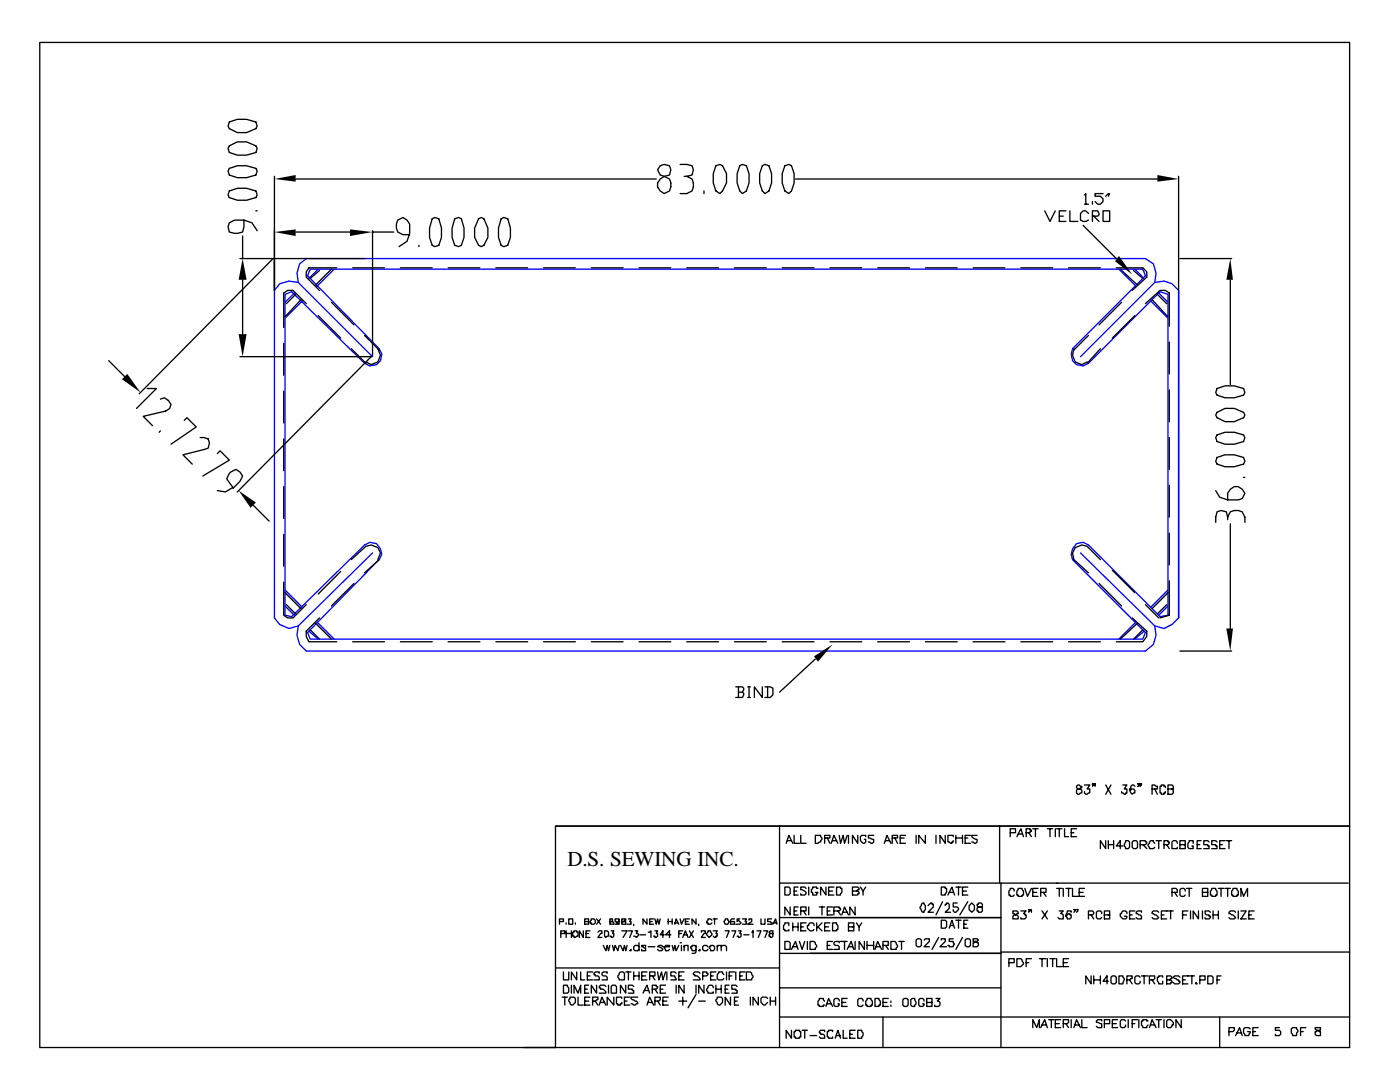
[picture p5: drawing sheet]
<svg xmlns="http://www.w3.org/2000/svg" width="279mm" height="216mm" viewBox="0 0 279 216" stroke-linecap="round" stroke-linejoin="round" font-family="sans-serif">
<defs><g id="words">
<text font-size="4.2" x="113.2" y="172.8">D.S. SEWING INC.</text>
</g></defs>
<g fill="none" stroke="#000" stroke-width=".26">
<path d="M7.9 8.5h261.4v156.3h-158.4v44.2h-103zM45.8 38.1l1.6-.5h1.8l1.9 .5 .2 .8-.2 .5-1.9 .6h-1.8l-1.6-.6-.3-.5zM45.8 33.6l1.6-.5h1.8l1.9 .5 .2 .5-.2 .8-1.9 .6h-1.8l-1.6-.6-.3-.8zM45.8 29.1l1.6-.8h1.8l1.9 .8 .2 .5-.2 .8-1.9 .6h-1.8l-1.6-.6-.3-.8zM45.8 24.3l1.6-.5h1.8l1.9 .5 .2 .8-.2 .6-1.9 .8h-1.8l-1.6-.8-.3-.6zM54.8 35.2v22.7M59 35.7h72M131.8 33.1l.8-.3 1 .3 .3 .8-.3 1-1 .3-.8-.3-.6-1zM131.8 35.7l.8-.5 1 .5 .3 .8v.8l-.3 .8-1 .5a1.69 1.69 0 0 1-1.3-1.2 1.69 1.69 0 0 1 .5-1.7zM135.7 32.8h1.4l1 .3 .3 .8-.3 1-1 .3M136.5 35.2h.6M137.1 35.2l1 .5 .3 .8v.8l-.3 .8-1 .5h-1.4"/>
<path d="M140.5 38.1v.5M142.9 33.1l.8-.3 .5 .3a3.9 3.9 0 0 1-.5 5.5l-.8-.5-.6-1.6v-1.8zM147.6 33.1l.6-.3 .8 .3 .5 1.6v1.8l-.5 1.6-.8 .5-.6-.5-.5-1.6v-1.8zM152.1 33.1l.6-.3 .8 .3 .5 1.6v1.8l-.5 1.6-.8 .5-.6-.5-.5-1.6v-1.8zM156.6 33.1l.8-.3 .6 .3 .5 1.6v1.8l-.5 1.6-.6 .5-.8-.5-.5-1.6v-1.8zM158.8 35.7h72.2M216.4 38.9l.3-.3v2.1M220.1 38.6h-1.6v.6h1.1l.5 .5v.5l-.5 .5h-.5l-.6-.5M221.2 38.6l-.5 .6M221.5 38.6l-.3 .6M235.2 35.2v22.7M47.9 51.6h24.9"/>
<path d="M48.4 47.1v4.5M48.4 55.8v10.9M48.7 43.9v1.3l-.3 1.1-1 .3-1.6-.3-.3-1.1 .3-.8 1-.5h1.9l1.6 .5 1 1.6M51.1 42.1h.2M54.5 51.6l-26.7 27M59 58.7l-1.8 1.9M59 46.3h10.8M60.1 59.8l-3.2 3.4M63.8 54l-1.9 1.6M66.1 53.7l-3.1 3.2M67.2 53.4h-5.6l-.5 .8v1.1l2.7 2.6M70.4 53.4h6.3"/>
<path d="M74.3 46v24.9M74.3 46.3h4.3M79.9 53.4h6.4M81.8 46.8h-1.4l-1-.5-.3-.8v-.8l.3-.8 1-.5 .8 .5 .6 .8v1.9l-.6 1.6-1.6 1M83.6 48.9v.3M86.3 43.7l.5-.3 .8 .3 .5 1.8v1.9l-.5 1.5-.8 .3-.5-.3-.6-1.5v-1.9zM89.4 53.4h6.4M90.8 43.7l.7-.3 .6 .3 .5 1.8v1.9l-.5 1.5-.6 .3-.7-.3-.6-1.5v-1.9zM95.5 43.7l.5-.3 .6 .3 .8 1.8v1.9l-.8 1.5-.6 .3-.5-.3-.8-1.5v-1.9zM99 53.4h6.3M100 43.7l.5-.3 .8 .3 .6 1.8v1.9l-.6 1.5-.8 .3-.5-.3-.5-1.5v-1.9zM108.5 53.4h6.3"/>
<path d="M118 53.4h6.4M127.5 53.4h6.4M137.1 53.4h6.3M146.6 53.4h6.3M156.1 53.4h6.4M165.6 53.4h6.4M175.2 53.4h6.3M184.7 53.4h6.3M194.2 53.4h6.4M203.7 53.4h6.4M208.5 42.1l1 2.1 1.1-2.1M211.4 43.1h.8"/>
<path d="M212.7 42.1h-1.3v2.1h1.3M213.3 53.4h6.3M213.5 42.1v2.1h1.6M216.2 45l6.6 6.6M216.4 40.7h.8M217.2 42.6l-.5-.5h-.5l-.6 .5v1.3l.6 .3h.5l.5-.3M218 43.1h1.1l.2-.2-.2-.8h-1.1v2.1M218 40.2v.5M218.3 43.1l1 1.1M220.1 42.1h1.4v2.1h-1.4zM222.8 53.4h5.3l.8 .8v1.1l-2.9 2.6M223.6 53.7l3.4 3.2"/>
<path d="M226.2 54l1.9 1.6M229.9 59.8l3.2 3.4M231 58.7l1.8 1.9M235.5 51.6h10.3M245.5 55.8v20.9M21.7 72l3.2 3.1M29.4 77.5h1.8l-3.9 4M32 79.6l.8-.2 .8 .5 .5 .8-.2 .8-.8 .5-4.5 1.1 1.8 1.8M47.9 71.2h26.2l-26.7 27M56.6 68.5v6.4M56.6 78.1v6.3M61.1 60.6l-2.6-2.7h-1.1l-.8 .6v6.9"/>
<path d="M63.5 63l4.5 4.5M66.1 60.3l4.5 4.5M70.1 69.6l2.9 2.9M72.8 66.9l2.9 2.9M75.4 69.6l.5 1.3-.5 1.3-1.3 .6-1.1-.6M214.3 69.6l-.3 1.3 .6 1.3 1.3 .6 1.1-.6M217.2 66.9l-2.9 2.9M219.6 69.6l-2.6 2.9M223.8 60.3l-4.5 4.5M226.5 63l-4.5 4.5M228.6 60.6l2.9-2.7h1.1l.8 .6v6.6M233.4 68.3v6.3"/>
<path d="M233.4 77.8v6.3M242.9 77.5l1.6-.5h1.8l1.9 .5 .2 .8-.2 .5-1.9 .6h-1.8l-1.6-.6-.3-.5zM32 86l-.2 .3M36.8 83.9l.5-.6 1.9 1.9-5.1 3.4M40 87.3h.7l.8 .3 .3 .8-.3 1-5 1.4 1.9 1.8M43.4 90.5l.5-.5 1.9 1.8-5.3 3.2M46.6 97.4l-1.4-1.9 .8-1.3 1.1-.5 .8 .5 .5 .8-.5 1-1.3 1.4h-.3l-1.3 .8-1.6-.3M56.6 87.6v6.3M56.6 97.1v6.4M233.4 87.3v6.4M233.4 96.8v6.4M242.6 97.9l.8 1.3 1.6 .5h2.1l.8-.2 .5-1.1a1.76 1.76 0 0 0-1.7-1.3 1.76 1.76 0 0 0-1.7 1.3v1.3"/>
<path d="M242.9 91.3l1.6-.5h1.8l1.9 .5 .2 .8-.2 .5-1.9 .5h-1.8l-1.6-.5-.3-.5zM242.9 86.8l1.6-.5h1.8l1.9 .5 .2 .5-.2 .8-1.9 .5h-1.8l-1.6-.5-.3-.8zM242.9 82.3l1.6-.8h1.8l1.9 .8 .2 .5-.2 .5-1.9 .8h-1.8l-1.6-.8-.3-.5zM248.2 95.2h.2M50.5 100.8l3.2 3.2M56.6 116.2v6.6l.8 .5h1.1l2.6-2.7M56.6 106.6v6.4M56.9 118.3l3.2 3.1M68 114l-4.5 4.5M70.1 111.7l2.9-2.7 1.1-.3 1.3 .6 .5 1-.5 1.4M70.6 116.4l-4.5 4.5M75.7 111.7l-2.9 2.6"/>
<path d="M219.3 116.4l4.5 4.5M219.6 111.7l-2.6-2.7-1.1-.3-1.3 .6-.6 1 .3 1.4 2.9 2.6M222 113.8l4.5 4.5M233.1 118.3l-3.2 3.1M233.4 115.9v6.9l-1.9 .5M233.4 106.4v6.3M245 103.2l-.3-1.1-1-.2-.8 .2-.3 1.1v1M245 103.2l.5-1.1 .8-.2h.8l.8 .2 .5 1.1v1M245 103.2v.5M245.5 104.5v20.9M57.2 120.6l1.8 1.9M61.9 125.7l1.9 1.8"/>
<path d="M63 124.4l3.1 3.1M63.8 123.3l-2.7 2.6v1.1l.5 1.1h5.6M70.4 128.1h6.3M79.9 128.1h6.4M89.4 128.1h6.4M99 128.1h6.3M108.5 128.1h6.3M118 128.1h6.4M127.5 128.1h6.4M137.1 128.1h6.3M146.6 128.1h6.3M146.8 137.1h1.4l.2 .2-.2 .8"/>
<path d="M147.4 138.1h.8l.2 .3-.2 .8h-1.4M147.4 137.1v2.1M149.2 137.1h.6M149.2 139.2h.6M149.5 137.1v2.1M152.1 137.1v2.1l-1.6-2.1v2.1M152.7 137.1h1l.6 .2v1.3l-.6 .6h-1M153.2 137.1v2.1M156.1 128.1h6.4M162.7 131.5l-7.1 6.6M165.6 128.1h6.4M175.2 128.1h6.3"/>
<path d="M184.7 128.1h6.3M194.2 128.1h6.4M203.7 128.1h6.4M213.3 128.1h6.3M226 123.3l2.9 2.6v1.1l-.8 1.1h-5.3M227 124.4l-3.4 3.1M228.1 125.7l-1.9 1.8M228.6 120.6l2.6 2.7M232.8 120.6l-1.8 1.9M235.5 129.9h10.3M214.8 156.9v.3l.3 .2h.5l.3 .3v.5h-.3l-.2 .3h-.3l-.3-.3v-.5l.3-.3h.5v-.2h.3v-.3h-.3l-.2-.3h-.3zM216.4 156.6h1.1l-.5 .8h.5v.8l-.8 .3-.3-.3v-.2"/>
<path d="M218.3 156.4l-.3 .2v-.2h.3v.2l-.3 .3M218.5 156.4v.5M220.7 156.6l1 1.9M221.7 156.6l-1 1.9M224.1 156.6h.8l-.5 .8h.5v.8h-.3v.3h-.2l-.3-.3h-.3v-.2M226.5 156.9l-.3-.3h-.2l-.6 .8 .3 .8 .3 .3 .2-.3h.3v-.5l-.3-.3h-.5v.3h-.3M227.3 156.4v.2l-.3-.2h.3v.5h-.3M227.8 156.4l-.3 .2v-.2h.3v.2l-.3 .3M229.9 157.4h1.1v-.5h-.3l-.2-.3h-.6v1.9M230.5 157.4l.5 1.1M232.6 157.2v-.3h-.3v-.3h-.5v.3h-.3v1.3h.3v.3h.5v-.3h.3v-.2M233.1 157.4h1.1v-.5l-.3-.3h-.8v1.9h.8l.3-.3v-.5l-.3-.3"/>
<path d="M110.9 164.8h158.4v44.2h-164.8M155.6 176.2h44.2M155.6 164.8v44.2M156.6 177h.8l.3 .3v1l-.3 .3h-.8zM156.9 168.3l.5-1.6 .8 1.6M157.2 167.7h.8M158.5 166.7v1.6h1M158.5 177.8h.5M159.3 177h-.8v1.6h.8M159.8 166.7v1.6h1.1M160.9 177.3l-.3-.3h-.8v.5h.3l.8 .6v.2l-.3 .3h-.8v-.3M161.4 177v1.6"/>
<path d="M162.7 166.7h1.1v.3l.2 .2-.2 .8h-.3l-.3 .3h-.5zM163.2 177.3h-.2v-.3h-.8v.3l-.3 .2v.6h.3v.5h.8v-.3l.2-.2h-.5M164.6 167.2h1v-.5h-1v1.6M164.8 177v1.6l-1-1.6v1.6M165.1 167.2l.5 1.1M165.4 177.8h.8M165.9 168.3l.5-1.6 .8 1.6M166.2 167.7h.8M166.4 177h-1v1.6h1M167 177h.7v.3h.3v.8l-.3 .2v.3h-.7zM167.5 166.7l.2 1.6 .6-1.6 .2 1.6 .6-1.6M169.3 166.7v1.6"/>
<path d="M170.1 177.8h.8l.3-.3h.2v-.2l-.2-.3h-1.1v1.6h1.1v-.3h.2v-.2l-.2-.3h-.3M171.2 166.7v1.6l-1.1-1.6v1.6M171.7 177l.5 .8v.8M172.8 167v-.3h-.8l-.3 .3v.7l.5 .6h.3l.3-.3v-.5h-.3M172.8 177l-.6 .8M174.4 166.7h-1.1v.5l1.1 .3v.5l-.3 .3-.8-.3M176.5 168.3l.5-1.6 .8 1.6M176.7 167.7h.8M178.1 167.2h1v-.5h-1v1.6M178.6 167.2l.5 1.1M179.7 167.2h.7M180.7 166.7h-1v1.6h1"/>
<path d="M182.8 166.7v1.6M184.7 166.7v1.6l-1.3-1.6v1.6M186.8 166.7v1.6M187.9 177h.7v.3h.3v.8l-.3 .2v.3h-.7zM188.1 179.9l-1.3 2.7M188.6 166.7v1.6l-1-1.6v1.6M189.2 178.6l.8-1.6 .5 1.6M189.4 178.1h.8M190.2 167v-.3h-1v1.3l.8 .3v-.3h.2v-.3M190.8 177h1M190.8 167.2h1.3M190.8 166.7v1.6"/>
<path d="M191.3 177v1.6M192.1 177.8h.8M192.1 166.7v1.6M192.6 167.2h.5M193.1 177h-1v1.6h1M193.1 179.9l-1.5 2.7M193.7 166.7h-1.1v1.6h1.1M195 166.7h-1.1v.3l.3 .2 .8 .3v.5l-.3 .3-.8-.3M199.5 164.8v11.4M201.6 166.2h1.1v-.8h-1.1v1.6M202.4 177.8v-.3l-.3-.2h-.5v.2l-.3 .3v.8h.3v.3h.5l.3-.3M202.9 167l.8-1.6 .6 1.6"/>
<path d="M203.2 177.3h.8v.2l.3 .3v.8h-.3v.3h-.8v-.3h-.3v-.8l.3-.3zM203.2 166.4h.8M204.5 177.3l.6 1.6 .7-1.6M204.8 166.2h.8v-.3h.2v-.3h-.2v-.2h-.8v1.6M205.3 166.2l.5 .8M206.1 165.4h1.1M206.1 178.1h.8M206.6 165.4v1.6M207.2 177.3h-1.1v1.6h1.1M207.7 178.1h1.1v-.8h-1.1v1.6M208.2 178.1l.6 .8M209 165.4h1.1"/>
<path d="M209.5 165.4v1.6M210.6 165.4v1.6M210.9 177.3h1M210.9 165.4h1M210.9 176.2h58.2M211.1 176.2h-11.3v32.8M211.4 165.4v1.6M211.4 177.3v1.6M212.2 177.3v1.6M212.5 165.4v1.6h.8M212.7 177.3h1.1M213.3 177.3v1.6"/>
<path d="M213.8 166.2h.5M214 177.3v1.6h1.1M214.8 165.4h-1v1.6h1M215.4 178.1h.8M216.4 177.3h-1v1.6h1M220.7 167.7v1.6l-1.1-1.6v1.6M221.2 167.7v1.6M221.2 168.5h1M222.2 167.7v1.6M224.1 168.8h-1.3l.8-1.1v1.6M224.6 167.7h.6l.2 .3v1.1l-.2 .2h-.6v-.2l-.2-.3zM226 168a.66 .66 0 0 1 1 0v1.1l-.3 .2h-.5l-.2-.2z"/>
<path d="M227.5 168.5h1.1l.3-.2v-.3h-.3v-.3h-1.1v1.6M228.1 168.5l.8 .8M230.5 168.3l-.3-.3v-.3h-.5l-.6 .8 .3 .8h.8l.3-.2M230.7 167.7h1.1M231.2 167.7v1.6M232.3 168.5h.8l.3-.2v-.3h-.3v-.3h-.8v1.6M232.8 168.5l.6 .8M233.9 178.1h1v-.6l-.2-.2h-.8v1.6M234.4 178.1l.5 .8M234.9 168.3v-.3l-.2-.3h-.5l-.3 .3v1.3h1v-.2M235.5 168.5h1v-.8h-1v1.6h1v-.8h-.2M236.5 177.8v-.3l-.2-.2h-.6l-.2 .2v1.1l.2 .3h.6l.2-.3"/>
<path d="M236.8 177.3h1.1M237.3 177.3v1.6M238.1 168.3v-.6h-.8v.3l-.2 .3v.8l.2 .2h.8v-.5h-.2M238.9 168.5h.5M239.7 167.7h-.8v1.6h.8M240 178.1h1v-.8h-1v1.6h1v-.8h-.2M241.3 168l-.3-.3h-.8v.8h.8v.3h.3v.5h-1.1M241.8 177.3h.8v.2l.3 .3v.8h-.3v.3h-.8v-.3h-.2v-.8l.2-.3zM242.9 168l-.3-.3h-.8v.8h.8v.3h.3v.5h-1.1M243.2 177.3h1M243.4 168.5h.5M243.7 177.3v1.6"/>
<path d="M244.5 167.7h-1.1v1.6h1.1M244.5 177.3h1M244.7 167.7h1.1M245 177.3v1.6M245.3 167.7v1.6M246.1 177.3h.8v.2l.2 .3v.8h-.2v.3h-.8v-.3h-.3v-.8l.3-.3zM247.6 178.9v-1.6l.6 1.6 .8-1.6v1.6M110.9 193.1h44.7M111.7 183.9h.7v-.5h-.7v1M111.9 186.3h.8v-.6h-.8v1.4M112.2 199h1M112.4 196.6h.8v.2l.3 .3v.8l-.3 .3h-.8z"/>
<path d="M112.4 193.9v1.6h1.1v-1.6M112.7 199v1.6M113 184.1v.3M113 185.7v1.4M113 186.3h1M113.5 183.4h.8v1h-.8zM113.8 199h.8l.2 .2v.8l-.5 .6h-.3l-.2-.3v-.3l-.3-.2zM114 185.7v1.4M114 196.6v1.6M114.3 186h.3v-.3h.5v.3h.3v.8l-.8 .3v-.3h-.3zM114.6 198.2v-1.6l.8 1.6 .5-1.6v1.6M114.8 184.1v.3"/>
<path d="M115.1 193.9v1.6l-1.1-1.6v1.6M115.4 199v1.6h1M115.9 193.9v1.6h.8M116.4 185.7v1.4l-.8-1.4v1.4M116.7 183.9h.8v-.5h-.8v1h.8v-.5h-.3M116.7 199.8h.8M116.7 197.4h.5M116.9 186.3h.6M117.2 194.7h.5M117.5 196.6h-.8v1.6h.8M117.7 185.7h-.8v1.4h.8M117.7 199h-1v1.6h1"/>
<path d="M118 183.4h.5l.3 .2v.5l-.3 .3h-.5v-.3h-.3zM118.3 193.9h-1.1v1.6h1.1M118.3 199.8h.5l.3-.3h.2v-.5h-1v1.6M118.8 199.8l.5 .8M119.1 196.6v1.6l-1.1-1.6v1.6M119.1 183.4l.8 1M119.3 186l.3-.3h.5v.6h-.2l-.6 .8h.8M119.6 194.2v-.3h-.8l-.3 .3v.3h.3v.2h.5l.3 .3v.5h-1.1M119.9 183.4l-.8 1M120.4 188.6l.5 1.1 .3-1.1 .2 1.1 .3-1.1M120.7 185.7h.5l.2 .3v.8h-.2l-.3 .3-.2-.3zM120.9 196.8l-.2-.2h-.8l-.3 .2v.3h.3v.3h.5l.5 .5v.3h-1.3"/>
<path d="M121.2 194.2v-.3h-.8l-.3 .3v.3l.3 .2h.5l.3 .3v.5h-1.1M121.4 196.6v1.6M121.7 183.4v.5h.5l.3 .2v.3h-.8v-.5h.5v-.5zM122 196.8a.66 .66 0 0 1 1 0v1.4h-1zM122 185.7h.5l-.3 .6h.3v.5l-.3 .3h-.2v-.3h-.3M122.2 188.6l.3 1.1 .3-1.1 .5 1.1 .3-1.1M122.5 199v1.6l-1.3-1.6v1.6M123.6 183.6v.3h-.3v.2h-.3v-.2h-.2v-.5h.8v1h-.8M123.8 193.9h.6l.2 .3v1.3h-1v-.2l-.3-.3v-.3zM123.8 188.6l.6 1.1 .2-1.1 .3 1.1 .2-1.1M124.1 183.4v.5h.8v.5h-.8v-.5h.5v-.3h.3v-.2zM124.1 185.7h1l-.7 1.4"/>
<path d="M124.1 199.2v-.2h-1.1v1.3h.3v.3h.5v-.3h.3v-.3M124.6 199.8h.5M124.9 196.6v1.6l-1.1-1.6v1.6M124.9 193.9h1M125.4 183.4h.5l-.2 .5h.2v.5h-.8M125.4 185.7h.8l-.5 1.4M125.4 193.9v1.6M125.7 189.7l.2-.3v.3zM125.7 199h-1.1v1.6h1.1M126.5 196.8l-.3-.2h-.8v.8h.8v.2h.3v.6h-1.1M126.5 194.7h1M126.5 184.4v.3"/>
<path d="M126.5 193.9v1.6M126.7 185.7h.6l-.3 .6h.3l.2 .2-.5 .6-.3-.3h-.2M127.3 199h-1.4v.2l.3 .3h.3l.8 .5v.3h-.3l-.3 .3-.8-.3M127.5 188.9l-.2-.3h-.6l-.2 .3v.5l.2 .3h.6l.2-.3M127.5 188.1v1.6M127.5 193.9v1.6M127.8 186.5h1.1M128.1 194.7h.8M128.3 198.2l.8-1.6 .5 1.6M128.6 197.6h.8M128.9 188.9v-.3h-.8v.3l.8 .3v.5h-.8v-.3M129.1 183.4v1l-.8-1v1"/>
<path d="M129.1 193.9h-1v1.6h1M129.4 186h.2l.3-.3v1.4M129.4 188.9h1.3M129.6 194.7h1.1v-.8h-1.1v1.6M129.6 183.9h.6M130.2 197.4h.8l.2-.3v-.3h-.2v-.2h-.8v1.6M130.2 194.7l.5 .8M130.4 183.4h-.8v1h.8M130.7 183.4l.3 1 .2-1 .3 1 .3-1M130.7 185.7h.5l-.2 .6h.2v.5l-.2 .3h-.3v-.3h-.3M130.7 199.8h.8l.3-.3v-.5h-1.1v1.6M130.7 197.4l.5 .8"/>
<path d="M131.2 193.9l.3 1.6 .5-1.6 .3 1.6 .5-1.6M131.2 199.8l.6 .8M131.8 197.4h.5M132.3 188.9l-.3-.3h-.5l-.3 .3 .8 .3 .3 .2-.3 .3h-.5l-.3-.3M132.3 199.8h.8M132.6 188.9h1v-.3h-.8v.3h-.2l.2 .8h.5l.3-.3M132.6 186.5h-.8l.5-.8v1.4M132.8 196.6h-1v1.6h1M133.1 193.9v1.6M133.3 199h-1v1.6h1M133.3 183.9h.8M133.3 183.4v1"/>
<path d="M133.9 186.5h-1.1l.8-.8v1.4M134.1 188.6l.3 1.1 .3-1.1 .2 1.1 .6-1.1M134.1 183.4v1M134.7 184.4l.2-1 .6 1M134.7 184.1h.5M134.9 194.2l-.2-.3h-.8v.8h.8v.3l.2 .3v.2h-1M134.9 196.6v1.6M135.5 194.7h.5M135.5 186.3h.5M135.5 199.8h1.6M135.7 188.1h.3zM135.7 183.4l.3 1 .5-1"/>
<path d="M136 188.6v1.1M136.3 185.7h-.8v1.4M136.3 187.1l.5-1.4 .5 1.4M136.3 199v1.6M136.5 188.9l.3-.3h.5v1.1M136.5 193.9h-1v1.6h1M136.5 196.6v1.6l-1-1.6v1.6M136.5 188.6v1.1M136.5 186.5h.6M136.8 183.9h.5M137.6 183.4h-.8v1h.8M137.6 185.7l.8 1.4"/>
<path d="M138.4 185.7l-.8 1.4M138.9 188.6v1.4l-.3 .2h-.5M138.9 188.9l-.3-.3h-.5v.3h-.3l.3 .8h.5l.3-.3M138.9 183.4v1l-.8-1v1M138.9 198.4l-1.6 2.7M138.9 196.6v1.6M139.4 189.7l.3-.3v.3zM139.4 184.4v.3M139.4 199.8h1.4M139.7 194.2l-.3-.3h-.8l-.2 .3v.3h.2v.2h.6l.5 .6v.2h-1.3M140 186v-.3h.8v.6h-.3l-.5 .8h.8M140.2 194.7h.8l.3-.2v-.3h-.3v-.3h-.8v1.6"/>
<path d="M140.5 196.6v1.6l-1.1-1.6v1.6M141.3 185.7h.5v.3l.3 .3v.2l-.5 .6-.6-.6zM141.3 188.9l-.3-.3h-.5l-.3 .3v.5l.3 .3h.5l.3-.3M141.6 188.9h.2v-.3h.5l.3 .3v.5l-.3 .3h-.5zM141.8 194.7h.5M142.1 183.6l-.3-.2h-.5v.2l-.3 .3v.2h.3v.3h.5l.3-.3M142.3 185.7h.8l-.2 .6h.2v.5h-.2v.3h-.3l-.3-.3M142.3 197.1v-.3l-.2-.2h-.5l-.6 .8 .3 .8h1v-.3M142.3 183.4h.8M142.6 183.4v1M142.9 193.9h-1.1v1.6h1.1M142.9 197.4h1"/>
<path d="M142.9 196.6v1.6M143.1 199h.8l.3 .2v.8l-.5 .6h-.3l-.3-.3v-.3l-.2-.2zM143.1 188.9l.3-.3h.5v1.1M143.1 188.6v1.1M143.9 188.9l.3-.3h.5l.3 .3v.8M143.9 196.6v1.6M144.5 194.5l-.3-.3v-.3h-.8v.3l-.3 .3v.8l.3 .2h.8l.3-.2M144.7 183.4h.6v.2l.2 .3-.2 .5h-.6l-.2-.5 .2-.3zM144.7 185.7h.8l-.5 1.4M144.7 197.4h.6M145 193.9v1.6M145.5 196.6h-.8v1.6h.8"/>
<path d="M145.5 194.7h.5M145.8 199v1.6l-1.1-1.6v1.6M146 185.7h.8l-.5 1.4M146.6 183.4h-.6l-.2 .2v.8h.8v-.5h-.8v.2M146.6 193.9h-1.1v1.6M146.6 199.8h.5M146.8 193.9v1.6M147.1 196.8l-.3-.2h-.8v.8h.8v.2h.3v.6h-1.1M147.4 185.7h.5l-.3 .6h.3v.5l-.3 .3h-.2v-.3h-.3M147.4 199h-.8v1.6h.8M147.6 183.4h-.5v.5l.3-.3 .5 .5-.3 .3h-.8M147.6 194.7h.6"/>
<path d="M148.2 183.4h.8l-.3 .5h.3v.5h-.8M148.4 186.5h1.1M148.7 193.9h-1.1v1.6h1.1M149 193.9h.8l.2 .3v.3l.3 .2-.3 .8h-1zM149.5 183.6v-.2h.5v.5l-.8 .5h1.1M149.8 199v1.6M150 186h.3v-.3v1.4M151.1 185.7h.8l-.6 1.4M151.3 199v1.6l-1-1.6v1.6M151.9 183.4v1h.8v-1M152.4 185.7h.8l-.5 1.4M153.2 199.2l-.3-.2h-.8l-.2 .2v.8l.5 .6h.3l.5-.6"/>
<path d="M153.5 186l.2 .3h.6v.5l-.3 .3h-.3v-.3h-.2v-.3l.2-.2h.6v-.6h-.6zM153.7 199.8h1.1M153.7 199v1.6M154 183.4h-.8v.5h.5l.3 .2v.3h-.8M154.3 184.4l.5-1 .2 1M154.3 184.1h.7M154.8 199v1.6M155.6 197.1h44.2M155.6 190.2h44.2M155.6 183.1h44.2M156.6 187.9h.8l.3 .2v1.3h-1.1zM157.4 184.7v-.6h-.8v.3l-.2 .3v.8h.2v.2h.8v-.2"/>
<path d="M157.7 181v1.6l-1.1-1.6v1.6M158 189.4l.8-1.5 .5 1.5M158.2 188.9h.8M158.2 184.1v1.6M158.2 184.9h1.1M158.5 181.8h.5M159.3 181h-.8v1.6h.8M159.3 184.1v1.6M159.5 187.9l.6 1.5 .5-1.5M159.8 181.8h1.1v-.8h-1.1v1.6M159.8 184.9h.5M160.3 181.8l.6 .8"/>
<path d="M160.9 184.1h-1.1v1.6h1.1M161.1 187.9v1.5M161.4 181v1.6M161.7 187.9h.8l.2 .2v.3l.3 .2-.3 .8h-1zM162.5 184.7v-.3l-.3-.3h-.5l-.3 .3v.3h-.3v.5l.6 .5h.5l.3-.2M163 184.1v1.6M163.2 184.9l.8 .8M163.5 181h1.1M164 184.1l-1 1.1M164 181v1.6M164.6 199.8l-.3-.3v-.3h-.8v.3l-.3 .3v.8h.3v.2h.8v-.2h.3M164.6 184.9h.8"/>
<path d="M165.1 181.8h.5M165.1 188.6h.5M165.6 184.1h-1v1.6h1M166.2 184.1h.8v.3l.2 .3v.8h-.2v.2h-.8zM166.2 187.9h-1.1v1.5h1.1M166.2 181h-1.1v1.6h1.1M166.4 181.8h1.1l.2-.3v-.3h-.2v-.2h-1.1v1.6M167.2 181.8l.5 .8M167.5 188.1v-.2h-.8l-.3 .2v.3l.3 .2h.5l.3 .3v.5h-1.1M167.5 199.8v-.3l-.3-.3h-.5l-.3 .3v1.1l.3 .2h.5l.3-.2v-.3h-.3M167.7 187.9h1.4M168 182.6l.5-1.6 .8 1.6"/>
<path d="M168.3 182h.8M168.5 187.9v1.5M169.1 189.4l.8-1.5 .5 1.5M169.1 199.2h-1.1v1.6h1.1M169.3 184.9h1.1v-.8h-1.1v1.6h1.1v-.8h-.3M169.3 188.9h.8M170.7 181v1.6l-1.1-1.6v1.6M170.7 187.9v1.5M170.9 184.1l.5 .8v.8M172 184.1l-.6 .8M172.2 199.8v-.3l-.2-.3h-.6l-.2 .3v1.1l.2 .2h.6l.2-.2M172.5 187.9v1.5l-1.1-1.5v1.5"/>
<path d="M173 199.2h.8v.3l.3 .3v.8h-.3v.2h-.8v-.2h-.2v-.8l.2-.3zM173 188.6h1.4M173 187.9v1.5M174.4 187.9v1.5M174.6 199.2h.8v.3l.3 .3v.8h-.3v.2h-.8zM174.6 189.4l.6-1.5 .7 1.5M174.9 188.9h.8M176.2 188.6h1.1v-.7h-1.1v1.5M176.7 188.6l.6 .8M177.3 199.2h-1.1v1.6h1.1M177.8 187.9h.8l.3 .2v.3l.2 .2-.2 .8h-1.1zM177.8 199.8v.2z"/>
<path d="M179.4 187.9h1M179.9 187.9v1.5M180.2 199.5l.2-.3h.6l.2 .3v1.1l-.2 .2h-.6l-.2-.2zM181.8 199.5l.2-.3h.6l.2 .8-.2 .8h-.6l-.2-.2zM182.8 187.6a.66 .66 0 0 1 1.1 0v1l-.3 .3h-.5l-.3-.3zM183.9 180.4l.2-.2h.3v.2l.3 .3v.8l-.3 .3v.2h-.3l-.5-.8zM184.4 187.6l.3-.3h.8v.6l-1.1 1h1.1M184.4 199.8v-.3l-.3-.3h-.5l-.2 .3v1.1l.2 .2h.5l.3-.2v-.3h-.3M185.2 180.7l.5-.5h.3v.2h.3v.6l-1.1 1h1.1M186.8 199.2h.8l-.5 .6h.2l.3 .2v.6l-.3 .2h-.8v-.2M187.3 187.1l-1.3 2.3M187.9 183.6h.7l.3 .3v1l-.3 .3h-.7z"/>
<path d="M187.9 187.6v-.3h.7v.6l-1 1h1.3M188.6 180.7v-.3h.3v-.2h.3l.2 .2v.8l-.8 .8h1.1M189.4 185.2l.6-1.6 .5 1.6M189.7 184.7h.5M190.2 187.3h-.8v.6h.8v.2l.3 .3-.3 .2v.3h-.8v-.3h-.2M190.8 183.6h1M191 180.2h-.8v.8h.8l.3 .2v.3l-.5 .5h-.3l-.3-.2v-.3M191.3 183.6v1.6M192.1 187.1l-1.3 2.3M192.4 184.4h.5M192.6 187.6a.66 .66 0 0 1 1.1 0v1l-.3 .3h-.5l-.3-.3zM193.1 183.6h-.7v1.6h.7"/>
<path d="M193.4 180.7l.5-.5 .6 .5v.8l-.6 .5-.5-.5zM194.2 187.3v.6h.5l.3 .2h.3v.5l-.3 .3h-.8v-.8l.8-.2 .3-.3-.3-.3zM195.3 180.2v.2h-.3v.3l.3 .3h.5l.3 .2v.6l-.3 .2h-.5v-.2h-.3v-.6l.3-.2h.8v-.6l-.3-.2zM199.8 190h69.5M201.3 192.1h1.1v-.8h-1.1v1.6M202.1 181.8v.5l.8 .3 .3 .2v.6h-1.1v-.6l.8-.5h.3v-.3l-.3-.2zM202.9 191.3h.8l.6 .8v.3l-.6 .5h-.8zM203.7 181.8h1.1l-.5 .5h.2v.3h.3v.5l-.3 .3h-.8v-.3M204.8 192.1h.5M205.6 181.5h-.3h.3v.3h-.3v.2M205.8 181.5v.5M205.8 191.3h-1v1.6"/>
<path d="M207.4 191.3h1.4M208 181.8l1 1.6M208 191.3v1.6M209 181.8l-1 1.6M209 191.3v1.6M209.5 191.3h1.1M210.1 191.3v1.6M210.9 191.3v1.6h1M211.4 181.8h.8l-.5 .5h.2l.3 .3v.8h-.8l-.3-.3M212.2 192.1h.8M213.3 191.3h-1.1v1.6h1.1M213.8 182v-.2h-.8l-.3 .8 .3 .8h.5l.3-.3v-.5h-.3v-.3h-.2l-.6 .5"/>
<path d="M214.6 181.5h-.3h.3v.3l-.3 .2M215.1 181.5h-.3h.3v.3l-.3 .2M217.2 182.6h.8l.3-.3v-.3l-.3-.2h-.8v1.6M217.8 194.7v1.6l-1.1-1.6v1.6M217.8 182.6l.5 .8M218.3 194.7v1.6M218.3 195.5h1.3M219.6 194.7v1.6M219.9 182.3v-.3l-.3-.2h-.5l-.3 .2v1.1l.3 .3h.5l.3-.3M220.4 182.6h1.1v-.8h-1.1v1.6h1.1v-.8h-.3M221.2 195.8h-1.1l.8-1.1v1.6M221.7 195l.3-.3h.5l.3 .3v1.1l-.3 .2h-.5l-.3-.2z"/>
<path d="M223.3 194.7h.8v.3l.3 .3-.3 1h-.8zM224.9 182.3v-.3l-.3-.2h-.5l-.3 .2v.3h-.2v.5l.5 .6h.5l.3-.3v-.3h-.5M224.9 195.5h.5l.3-.2h.3v-.6h-1.1v1.6M225.4 182.6h.6M225.4 195.5l.6 .8M226.5 181.8h-1.1v1.6h1.1M227.5 195l-.2-.3h-.6l-.2 .3v1.1l.2 .2h.6l.2-.2v-.3M227.8 182v-.2h-.8l-.3 .2v.3l.8 .3 .3 .2v.6h-.8l-.3-.3M227.8 194.7h1.3M228.3 194.7v1.6M229.4 195.5h.8l.3-.2v-.6h-1.1v1.6M229.9 195.5l.6 .8"/>
<path d="M231.2 182l-.2-.2h-.8l-.3 .2v.3l.8 .3 .5 .5-.2 .3h-.8l-.3-.3M231.8 182.6h.5M232 195v-.3h-.8v.3h-.2v.8l.2 .3v.2h.8v-.5M232.8 195.5h.6l.2-.2h.3v-.3l-.3-.3h-.8v1.6h.8v-.2h.3v-.3l-.3-.3h-.2M233.6 181.8v1.6M234.2 181.8h-2.4v1.6h1M235.5 195l-.3-.3h-.8l-.2 .3 .2 .3 .8 .2v.3h.3v.3l-.3 .2h-.8l-.2-.2M236 182.6h.8M236 195.5h.5M237.1 181.8h-1.1v1.6M237.6 181.8v1.6M237.9 194.7v1.6"/>
<path d="M238.4 194.7h-2.4v1.6h1.1M238.7 196.1l.2 .2h-.2zM239.2 181.8v1.6l-1.1-1.6v1.6M239.4 195.5h1.1v-.8h-1.1v1.6M240 181.8v1.6M241 194.7h.8l.3 .3v1.1l-.3 .2h-.8zM241.6 182l-.3-.2h-.8v.5l.3 .3h.5v.2h.3v.3l-.3 .3h-.8v-.3M242.1 182.6h1.1M242.1 181.8v1.6M242.9 195.5h.5M243.2 181.8v1.6M243.7 194.7h-.8v1.6"/>
<path d="M246.6 182l-.3-.2h-.8l-.2 .2v.3l.8 .3 .5 .5-.3 .3h-.8l-.2-.3M247.1 181.8v1.6M247.6 181.8h1.1l-1.1 1.6h1.1M249.2 182.6h.6M250.3 181.8h-1.1v1.6h1.1M119.6 200.6l.5-1.6 .8 1.6M119.9 200h.8M129.1 200.6l.5-1.6 .8 1.6M129.4 200h.8M155.6 202.9h113.7M158 205.6v1.6l-1.1-1.6v1.6M158.5 205.8h.3v-.2h.7v.2h.3v1.1h-.3v.3h-.7v-.3h-.3z"/>
<path d="M160.1 205.6h1M160.6 205.6v1.6M161.7 206.6h1.3M164.6 205.8v-.2h-.8l-.3 .2v.3h.3v.3h.5l.3 .2v.6h-.8l-.3-.3M164.8 200.8l.6-1.6 .8 1.6M165.1 200.3h.8M166.2 205.8v-.2h-.8v.2h-.3v1.1h.3v.3h.8v-.3M166.7 207.2l.5-1.6 .5 1.6M167 206.6h.7M168 200h.8M168.3 205.6v1.6h.8M169.6 206.4h.5"/>
<path d="M170.7 205.6h-1.1v1.6h1.1M171.2 205.6h.8v.2l.2 .3v.5l-.2 .3v.3h-.8zM176.2 200h.8M176.2 202.9v6.1M177.8 200.6v.2M184.9 200h1.1v-.8h-1.1v1.6h1.1v-.8h-.3M206.1 205.1v-1.6l.8 1.6 .5-1.6v1.6M207.7 205.1l.8-1.6 .5 1.6M208 204.5h.8M209.3 203.5h1M209.8 203.5v1.6M210.6 204.3h.8"/>
<path d="M211.7 203.5h-1.1v1.6h1.1M212.2 204.3h.8l.3-.3v-.5h-1.1v1.6M212.7 204.3l.6 .8M213.8 203.5v1.6M214.3 205.1l.5-1.6 .8 1.6M214.6 204.5h.8M215.9 203.5v1.6h1.1M219.9 203.7v-.2h-.8l-.3 .2v.3l1.1 .3v.8h-.8l-.3-.3M220.4 204.3h1.1v-.8h-1.1v1.6M222 204.3h.8M223 203.5h-1v1.6h1M224.6 203.7l-.2-.2h-.6l-.2 .2v1.1l.2 .3h.6l.2-.3v-.3"/>
<path d="M225.2 203.5v1.6M226 204.3h.5M227 203.5h-1v1.6M227.3 203.5v1.6M229.1 203.7h-.2v-.2h-.8v.2h-.3v.8l.3 .3v.3h.8v-.3l.2-.3M229.4 205.1l.5-1.6 .8 1.6M229.7 204.5h.8M230.7 203.5h1.1M231.2 203.5v1.6M232.3 203.5v1.6M232.8 203.7l.3-.2h.5l.6 .5v.5h-.3v.3l-.3 .3h-.5l-.3-.3zM235.7 203.5v1.6l-1-1.6v1.6"/>
<path d="M243.4 202.9v6.1M245.3 205.8h.8l.2-.2v-.5h-1v1.5M246.6 206.6l.8-1.5 .5 1.5M246.9 206.1h.7M249.5 205.3l-.3-.2h-.8l-.2 .2v.8l.2 .3v.2h.8l.3-.8h-.5M250 205.8h.6M251.1 205.1h-1.1v1.5h1.1M255.3 205.1h-.8v.5h.8l.3 .2v.6l-.3 .2h-.8v-.2M257.7 205.3l.3-.2h.8v.2l.2 .3v.2l-.2 .3v.5h-.8v-.2l-.3-.3zM259.6 205.8h.5M260.6 205.1h-1v1.5M262.5 205.1v.2l.2 .3 .8 .2v.8h-.8l-.2-.2v-.6h.2l.3-.2h.5v-.5z"/>
</g>
<g fill="none" stroke="#00f" stroke-width=".26">
<path d="M54.8 51.6v71.7l1 1.3 1.9 .8 1.8-.5 14.8-14.6M56.9 58.7l1.3-.5 14.6 14.3 1 .5 1.3-.2 .8-.8 .3-1.4-.5-1-14.3-14.6 .5-1.3h166.2l.5 1.3-14.6 14.6-.2 1 .2 1.4 .8 .8 1.4 .2 1-.5 14.3-14.3 1.6 .5v64.1l-1.6 .2-14.3-14.3-1-.5-1.4 .3-.8 1-.2 1.1 .2 1.1 14.6 14.5-.5 1.3h-166.2l-.5-1.3 14.3-14.5 .5-1.1-.3-1.1-.8-1-1.3-.3-1 .5-14.6 14.3-1.3-.2zM58.7 58.5l-1.8 1.8M59.5 56.4l-1.8-.3-1.9 .5-1 1.3M59.5 56.4l-.2-1.9 .5-1.8 1.3-1.1h167.5l1.6 1.1 .5 1.8-.2 1.9M59.5 56.4l14.8 14.8M63.5 53.7l-1.9 1.9M66.7 53.7l-3.5 3.5M223.3 53.7l3.4 3.5M226.5 53.7l1.8 1.9M231.2 58.5l1.9 1.8M60.3 60.1l-3.4 3.4"/>
<path d="M215.6 71.2l14.9-14.8 1.8-.3 1.6 .5 1.3 1.3v65.4l-1.3 1.3-1.6 .8-1.8-.5-14.9-14.6M229.7 60.1l3.4 3.4M56.9 117.7l3.4 3.5M233.1 117.7l-3.4 3.5M56.9 120.9l1.8 1.9M59.5 124.9l-.2 1.8 .5 1.9 1.3 1.3h167.5l1.6-1.3 .5-1.9-.2-1.8M61.6 125.9l1.9 1.6M63.2 124.1l3.5 3.4M226.7 124.1l-3.4 3.4M228.3 125.9l-1.8 1.6M233.1 120.9l-1.9 1.9"/>
</g>
<path d="M54.8 35.7l4.2-.8v1.3zM231 34.9l4.2 .8-4.2 .5zM48.4 51.6l.8 4.2h-1.6zM54.8 46.3l4.2-.5v1.3zM69.8 45.8l4.5 .5-4.5 .8zM223.3 51.1l2.7 3.7-3.5-2.7zM245.5 51.6l.6 4.2h-1.4zM24.3 75.7l1.1-1.1 2.6 3.7zM47.6 66.7h1.6l-.8 4.5zM47.6 97.9l3.5 2.4-1.1 1zM162.5 131l3.7-2.4-3 3.4zM244.7 125.4h1.4l-.6 4.5z" fill="#000"/>
<use href="#words"/>
</svg>
